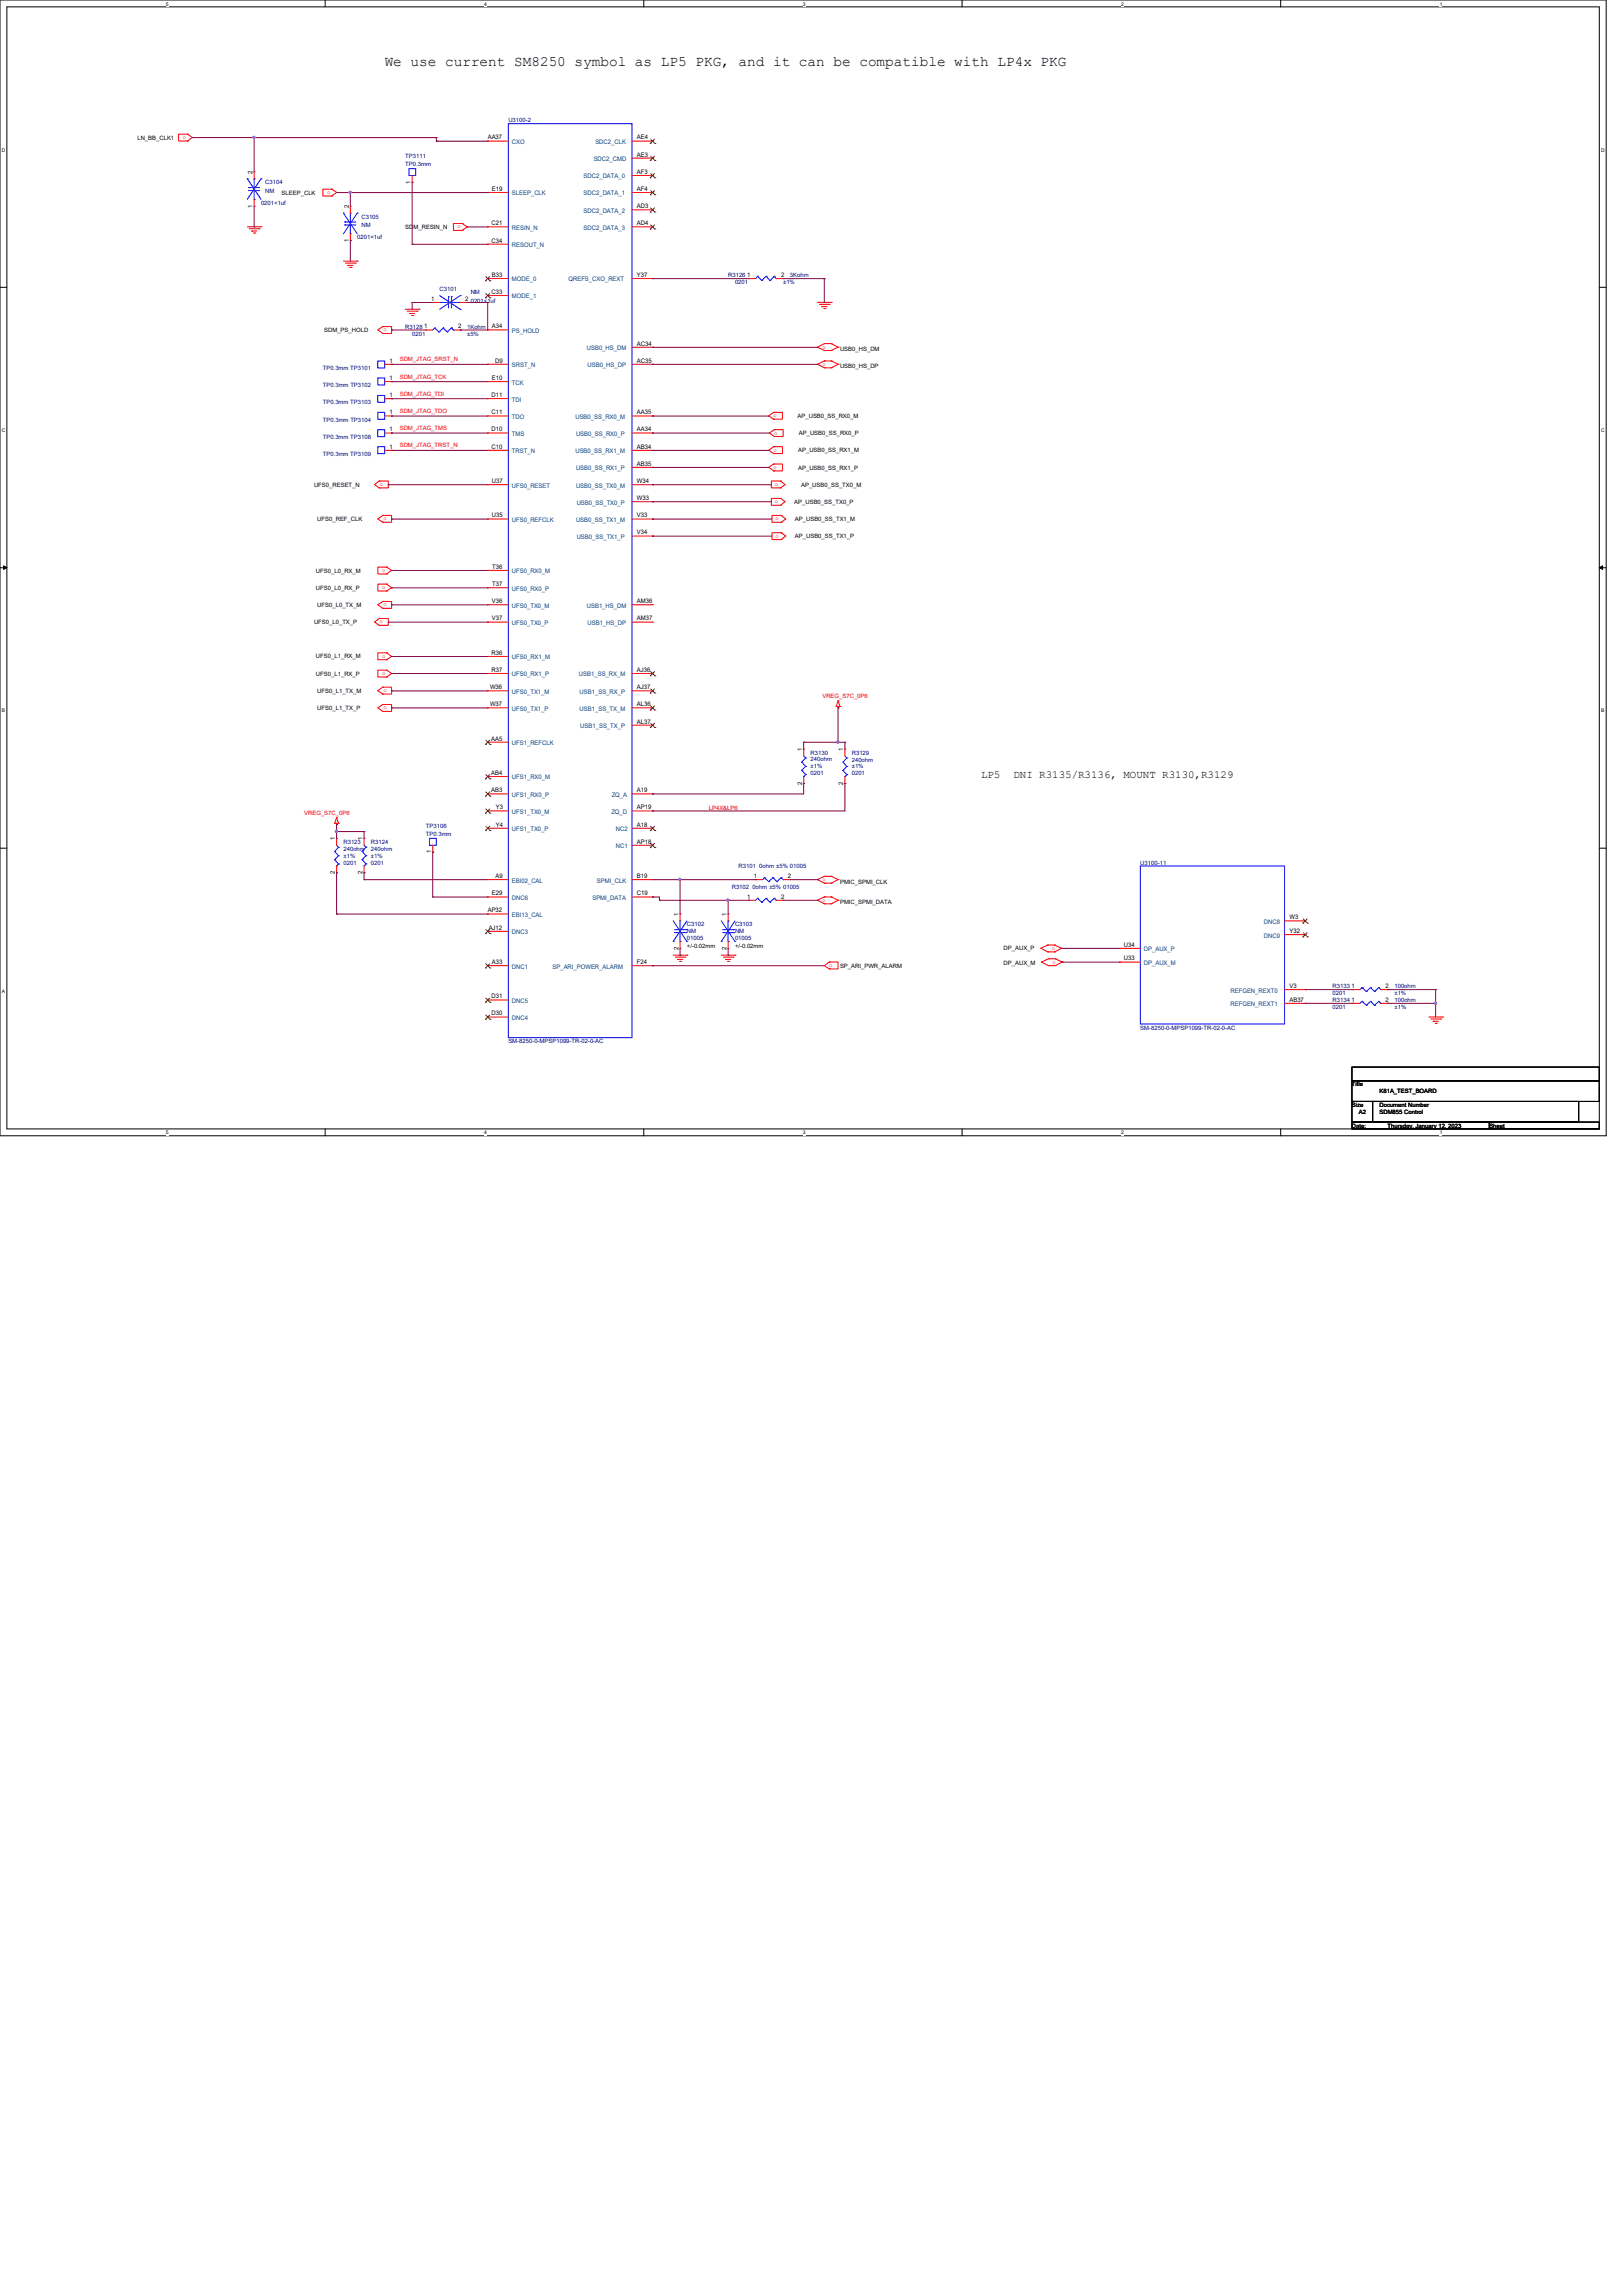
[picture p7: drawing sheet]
<svg xmlns="http://www.w3.org/2000/svg" width="210mm" height="297mm" viewBox="0 0 210 297" stroke-linecap="round" stroke-linejoin="round" font-family="sans-serif">
<defs><g id="words">
<text font-size="1.9" x="49.8" y="8.6">We use current SM8250 symbol as LP5 PKG, and it can be compatible with LP4x PKG</text>
<g font-size="1.4">
<text x="127" y="100.7">LP5</text>
<text x="131.1" y="100.7">DNI R3135/R3136, MOUNT R3130,R3129</text>
</g>
<g font-size=".8" fill="#f00">
<text x="23.7" y="18">o</text>
<text x="42.3" y="25.1">o</text>
<text x="59.2" y="29.6">o</text>
<text x="49.6" y="42.9">o</text>
<text x="51.7" y="46.8">SDM_JTAG_SRST_N</text>
<text x="106.4" y="45.1">o</text>
<text x="106.4" y="47.3">o</text>
<text x="51.7" y="53.4">SDM_JTAG_TDO</text>
<text x="51.7" y="51.2">SDM_JTAG_TDI</text>
<text x="51.7" y="49">SDM_JTAG_TCK</text>
<text x="100.1" y="54">o</text>
<text x="51.7" y="57.9">SDM_JTAG_TRST_N</text>
<text x="51.7" y="55.6">SDM_JTAG_TMS</text>
<text x="100.1" y="58.4">o</text>
<text x="100.2" y="56.2">o</text>
<text x="49.1" y="62.9">o</text>
<text x="100.1" y="60.7">o</text>
<text x="100.3" y="65.1">o</text>
<text x="100.3" y="62.9">o</text>
<text x="49.6" y="67.3">o</text>
<text x="100.4" y="69.6">o</text>
<text x="100.4" y="67.3">o</text>
<text x="49.4" y="76.2">o</text>
<text x="49.4" y="74">o</text>
<text x="49.1" y="80.6">o</text>
<text x="49.6" y="78.4">o</text>
<text x="49.4" y="87.3">o</text>
<text x="49.4" y="85.1">o</text>
<text x="49.6" y="89.5">o</text>
<text x="49.6" y="91.8">o</text>
<text x="106.4" y="90.3">VREG_S7C_0P6</text>
<text x="39.4" y="105.5">VREG_S7C_0P6</text>
<text x="91.7" y="104.7">LP4X&amp;LP6</text>
<text x="106.4" y="116.7">o</text>
<text x="106.4" y="114">o</text>
<text x="107.3" y="125.1">o</text>
<text x="136.1" y="122.9">o</text>
<text x="136.2" y="124.7">o</text>
</g>
<g font-size=".8" fill="#000080">
<text x="65.8" y="15.8">U3100-2</text>
<text x="34.3" y="23.8">C3104</text>
<text x="52.4" y="20.4">TP3111</text>
<text x="52.4" y="21.4">TP0.3mm</text>
<text x="33.8" y="26.5">0201&lt;1uf</text>
<text x="34.3" y="24.9">NM</text>
<text x="46.8" y="28.3">C3105</text>
<text x="46.8" y="29.4">NM</text>
<text x="46.2" y="31">0201&lt;1uf</text>
<text x="94.2" y="35.9">R3126</text>
<text x="102.2" y="35.9">3Kohm</text>
<text x="56.9" y="37.6">C3101</text>
<text x="60.9" y="38.1">NM</text>
<text x="60.9" y="39.2">0201&lt;1uf</text>
<text x="95.1" y="36.8">0201</text>
<text x="101.3" y="36.8">±1%</text>
<text x="41.8" y="47.9">TP0.3mm TP3101</text>
<text x="52.4" y="42.5">R3128</text>
<text x="53.3" y="43.4">0201</text>
<text x="60.4" y="42.5">1Kohm</text>
<text x="60.4" y="43.4">±5%</text>
<text x="41.8" y="52.3">TP0.3mm TP3103</text>
<text x="41.8" y="50.1">TP0.3mm TP3102</text>
<text x="41.8" y="56.7">TP0.3mm TP3108</text>
<text x="41.8" y="59">TP0.3mm TP3109</text>
<text x="41.8" y="54.5">TP0.3mm TP3104</text>
<text x="104.9" y="97.6">R3130</text>
<text x="104.9" y="98.5">240ohm</text>
<text x="104.9" y="99.4">±1%</text>
<text x="104.9" y="100.3">0201</text>
<text x="110.2" y="97.6">R3129</text>
<text x="110.2" y="98.5">240ohm</text>
<text x="110.2" y="99.4">±1%</text>
<text x="110.2" y="100.3">0201</text>
<text x="55.1" y="107.1">TP3106</text>
<text x="44.4" y="109.2">R3123</text>
<text x="44.4" y="110.1">240ohm</text>
<text x="44.4" y="111">±1%</text>
<text x="44.4" y="111.9">0201</text>
<text x="48" y="109.2">R3124</text>
<text x="48" y="110.1">240ohm</text>
<text x="48" y="111">±1%</text>
<text x="48" y="111.8">0201</text>
<text x="55.1" y="108.1">TP0.3mm</text>
<text x="95.6" y="112.3">R3101 0ohm ±5% 01005</text>
<text x="147.6" y="111.9">U3100-11</text>
<text x="88.9" y="119.9">C3102</text>
<text x="94.7" y="115">R3102 0ohm ±5% 01005</text>
<text x="95.1" y="119.9">C3103</text>
<text x="88.9" y="120.7">NM</text>
<text x="88.9" y="121.6">01005</text>
<text x="95.1" y="120.7">NM</text>
<text x="95.1" y="121.6">01005</text>
<text x="172.5" y="127.9">R3133</text>
<text x="172.5" y="128.7">0201</text>
<text x="172.5" y="129.6">R3134</text>
<text x="172.5" y="130.5">0201</text>
<text x="180.5" y="127.9">100ohm</text>
<text x="180.5" y="128.7">±1%</text>
<text x="180.5" y="129.6">100ohm</text>
<text x="180.5" y="130.5">±1%</text>
<text x="65.8" y="135">SM-8250-0-MPSP1099-TR-02-0-AC</text>
<text x="147.6" y="133.2">SM-8250-0-MPSP1099-TR-02-0-AC</text>
</g>
<g font-size=".8">
<text x="17.8" y="18.1">LN_BB_CLK1</text>
<text x="32.7" y="22.5" transform="rotate(-90 32.7 22.5)">2</text>
<text x="53.1" y="23.8" transform="rotate(-90 53.1 23.8)">1</text>
<text x="63.1" y="18">AA37</text>
<text x="82.4" y="22.5">AF3</text>
<text x="82.4" y="20.2">AE3</text>
<text x="82.4" y="18">AE4</text>
<text x="32.7" y="26.9" transform="rotate(-90 32.7 26.9)">1</text>
<text x="36.4" y="25.2">SLEEP_CLK</text>
<text x="45.1" y="26.9" transform="rotate(-90 45.1 26.9)">2</text>
<text x="52.5" y="29.6">SDM_RESIN_N</text>
<text x="63.6" y="29.1">C21</text>
<text x="63.7" y="24.7">E19</text>
<text x="82.4" y="29.1">AD4</text>
<text x="82.4" y="26.9">AD3</text>
<text x="82.4" y="24.7">AF4</text>
<text x="45.1" y="31.3" transform="rotate(-90 45.1 31.3)">1</text>
<text x="63.6" y="31.4">C34</text>
<text x="63.7" y="35.8">B33</text>
<text x="82.4" y="35.8">Y37</text>
<text x="96.7" y="35.8">1</text>
<text x="101.1" y="35.8">2</text>
<text x="55.8" y="38.9">1</text>
<text x="60.2" y="38.9">2</text>
<text x="63.6" y="38">C33</text>
<text x="42" y="43">SDM_PS_HOLD</text>
<text x="50.4" y="46.9">1</text>
<text x="54.9" y="42.5">1</text>
<text x="59.3" y="42.5">2</text>
<text x="63.7" y="42.5">A34</text>
<text x="64.1" y="46.9">D9</text>
<text x="82.4" y="46.9">AC35</text>
<text x="82.4" y="44.7">AC34</text>
<text x="108.7" y="45.4">USB0_HS_DM</text>
<text x="108.7" y="47.7">USB0_HS_DP</text>
<text x="50.4" y="51.4">1</text>
<text x="50.4" y="53.6">1</text>
<text x="50.4" y="49.2">1</text>
<text x="63.6" y="53.6">C11</text>
<text x="63.6" y="51.4">D11</text>
<text x="63.7" y="49.2">E10</text>
<text x="82.4" y="53.6">AA35</text>
<text x="50.4" y="55.8">1</text>
<text x="50.4" y="58.1">1</text>
<text x="63.6" y="58">C10</text>
<text x="63.6" y="55.8">D10</text>
<text x="82.4" y="58">AB34</text>
<text x="82.4" y="55.8">AA34</text>
<text x="103.2" y="54.1">AP_USB0_SS_RX0_M</text>
<text x="103.3" y="58.5">AP_USB0_SS_RX1_M</text>
<text x="103.4" y="56.3">AP_USB0_SS_RX0_P</text>
<text x="40.6" y="63">UFS0_RESET_N</text>
<text x="63.7" y="62.5">U37</text>
<text x="82.4" y="64.7">W33</text>
<text x="82.4" y="62.5">W34</text>
<text x="82.4" y="60.3">AB35</text>
<text x="102.8" y="65.2">AP_USB0_SS_TX0_P</text>
<text x="103.3" y="60.8">AP_USB0_SS_RX1_P</text>
<text x="103.7" y="63">AP_USB0_SS_TX0_M</text>
<text x="41.1" y="67.4">UFS0_REF_CLK</text>
<text x="63.7" y="66.9">U35</text>
<text x="82.4" y="69.1">V34</text>
<text x="82.4" y="66.9">V33</text>
<text x="102.9" y="69.6">AP_USB0_SS_TX1_P</text>
<text x="102.9" y="67.4">AP_USB0_SS_TX1_M</text>
<text x="40.9" y="76.3">UFS0_L0_RX_P</text>
<text x="40.9" y="74.1">UFS0_L0_RX_M</text>
<text x="63.7" y="75.8">T37</text>
<text x="63.7" y="73.6">T36</text>
<text x="40.6" y="80.7">UFS0_L0_TX_P</text>
<text x="41.1" y="78.5">UFS0_L0_TX_M</text>
<text x="63.7" y="80.3">V37</text>
<text x="63.7" y="78">V36</text>
<text x="82.4" y="80.3">AM37</text>
<text x="82.4" y="78">AM36</text>
<text x="40.9" y="87.4">UFS0_L1_RX_P</text>
<text x="40.9" y="85.2">UFS0_L1_RX_M</text>
<text x="41.1" y="89.6">UFS0_L1_TX_M</text>
<text x="63.4" y="89.2">W36</text>
<text x="63.6" y="86.9">R37</text>
<text x="63.6" y="84.7">R36</text>
<text x="82.4" y="89.2">AJ37</text>
<text x="82.4" y="86.9">AJ36</text>
<text x="41.1" y="91.9">UFS0_L1_TX_P</text>
<text x="63.4" y="91.4">W37</text>
<text x="63.6" y="95.8">AA5</text>
<text x="82.4" y="93.6">AL37</text>
<text x="82.4" y="91.4">AL36</text>
<text x="63.6" y="100.3">AB4</text>
<text x="103.8" y="101.5" transform="rotate(-90 103.8 101.5)">2</text>
<text x="103.8" y="97.2" transform="rotate(-90 103.8 97.2)">1</text>
<text x="109.1" y="101.5" transform="rotate(-90 109.1 101.5)">2</text>
<text x="109.1" y="97.2" transform="rotate(-90 109.1 97.2)">1</text>
<text x="63.6" y="102.5">AB3</text>
<text x="64.2" y="106.9">Y4</text>
<text x="64.2" y="104.7">Y3</text>
<text x="82.4" y="106.9">A18</text>
<text x="82.4" y="104.7">AP19</text>
<text x="82.4" y="102.5">A19</text>
<text x="43.3" y="113.1" transform="rotate(-90 43.3 113.1)">2</text>
<text x="43.3" y="108.7" transform="rotate(-90 43.3 108.7)">1</text>
<text x="46.9" y="113.1" transform="rotate(-90 46.9 113.1)">2</text>
<text x="46.9" y="108.7" transform="rotate(-90 46.9 108.7)">1</text>
<text x="55.8" y="110.4" transform="rotate(-90 55.8 110.4)">1</text>
<text x="64.1" y="113.6">A9</text>
<text x="82.4" y="113.6">B19</text>
<text x="82.4" y="109.1">AP18</text>
<text x="97.6" y="113.6">1</text>
<text x="102" y="113.6">2</text>
<text x="63.1" y="118">AP32</text>
<text x="63.7" y="115.8">E29</text>
<text x="82.4" y="115.8">C19</text>
<text x="87.8" y="118.5" transform="rotate(-90 87.8 118.5)">1</text>
<text x="94" y="118.5" transform="rotate(-90 94 118.5)">1</text>
<text x="96.7" y="116.3">1</text>
<text x="101.1" y="116.3">2</text>
<text x="108.7" y="117">PMIC_SPMI_DATA</text>
<text x="108.7" y="114.3">PMIC_SPMI_CLK</text>
<text x="166.9" y="118.9">W3</text>
<text x="63.2" y="120.3">AJ12</text>
<text x="63.7" y="124.7">A33</text>
<text x="82.4" y="124.7">F24</text>
<text x="87.8" y="122.9" transform="rotate(-90 87.8 122.9)">2</text>
<text x="88.9" y="122.7">+/-0.02mm</text>
<text x="94" y="122.9" transform="rotate(-90 94 122.9)">2</text>
<text x="95.1" y="122.7">+/-0.02mm</text>
<text x="108.7" y="125.2">SP_ARI_PWR_ALARM</text>
<text x="129.9" y="124.8">DP_AUX_M</text>
<text x="129.9" y="122.9">DP_AUX_P</text>
<text x="145.4" y="124.3">U33</text>
<text x="145.4" y="122.5">U34</text>
<text x="166.9" y="120.7">Y32</text>
<text x="63.6" y="131.4">D30</text>
<text x="63.6" y="129.2">D31</text>
<text x="166.9" y="129.6">AB37</text>
<text x="166.9" y="127.8">V3</text>
<text x="174.9" y="127.8">1</text>
<text x="174.9" y="129.6">1</text>
<text x="179.3" y="127.8">2</text>
<text x="179.3" y="129.6">2</text>
<text x="175" y="140.5">Title</text>
<text x="175" y="143.2">Size</text>
<text x="178.5" y="143.2">Document Number</text>
<text x="178.5" y="141.4">K81A_TEST_BOARD</text>
<text x="175" y="145.9">Date:</text>
<text x="175.8" y="144.1">A2</text>
<text x="178.5" y="144.1">SDM855 Control</text>
<text x="179.6" y="145.9">Thursday, January 12, 2023</text>
<text x="192.7" y="145.9">Sheet</text>
</g>
<g font-size=".8" fill="#004080">
<text x="66.3" y="18.6">CXO</text>
<text x="75.5" y="23.1">SDC2_DATA_0</text>
<text x="76.8" y="20.8">SDC2_CMD</text>
<text x="77" y="18.6">SDC2_CLK</text>
<text x="66.2" y="29.7">RESIN_N</text>
<text x="66.2" y="25.3">SLEEP_CLK</text>
<text x="75.5" y="29.7">SDC2_DATA_3</text>
<text x="75.5" y="27.5">SDC2_DATA_2</text>
<text x="75.5" y="25.3">SDC2_DATA_1</text>
<text x="66.2" y="32">RESOUT_N</text>
<text x="66.2" y="38.6">MODE_1</text>
<text x="66.2" y="36.4">MODE_0</text>
<text x="73.6" y="36.4">QREFS_CXO_REXT</text>
<text x="66.2" y="47.5">SRST_N</text>
<text x="66.2" y="43.1">PS_HOLD</text>
<text x="75.9" y="45.3">USB0_HS_DM</text>
<text x="76" y="47.5">USB0_HS_DP</text>
<text x="66.2" y="52">TDI</text>
<text x="66.2" y="49.7">TCK</text>
<text x="66.2" y="58.6">TRST_N</text>
<text x="66.2" y="56.4">TMS</text>
<text x="66.2" y="54.2">TDO</text>
<text x="74.5" y="58.6">USB0_SS_RX1_M</text>
<text x="74.5" y="54.2">USB0_SS_RX0_M</text>
<text x="74.5" y="56.4">USB0_SS_RX0_P</text>
<text x="66.2" y="63.1">UFS0_RESET</text>
<text x="74.5" y="63.1">USB0_SS_TX0_M</text>
<text x="74.5" y="60.8">USB0_SS_RX1_P</text>
<text x="74.6" y="65.3">USB0_SS_TX0_P</text>
<text x="66.2" y="67.5">UFS0_REFCLK</text>
<text x="74.5" y="67.5">USB0_SS_TX1_M</text>
<text x="74.6" y="69.7">USB0_SS_TX1_P</text>
<text x="66.2" y="76.4">UFS0_RX0_P</text>
<text x="66.2" y="74.2">UFS0_RX0_M</text>
<text x="66.2" y="80.9">UFS0_TX0_P</text>
<text x="66.2" y="78.6">UFS0_TX0_M</text>
<text x="75.9" y="78.6">USB1_HS_DM</text>
<text x="76" y="80.9">USB1_HS_DP</text>
<text x="66.2" y="89.8">UFS0_TX1_M</text>
<text x="66.2" y="87.5">UFS0_RX1_P</text>
<text x="66.2" y="85.3">UFS0_RX1_M</text>
<text x="74.9" y="87.5">USB1_SS_RX_M</text>
<text x="75" y="89.8">USB1_SS_RX_P</text>
<text x="66.2" y="92">UFS0_TX1_P</text>
<text x="75" y="92">USB1_SS_TX_M</text>
<text x="75.1" y="94.2">USB1_SS_TX_P</text>
<text x="66.2" y="100.8">UFS1_RX0_M</text>
<text x="66.2" y="96.4">UFS1_REFCLK</text>
<text x="66.2" y="107.5">UFS1_TX0_P</text>
<text x="66.2" y="105.3">UFS1_TX0_M</text>
<text x="66.2" y="103.1">UFS1_RX0_P</text>
<text x="79.1" y="105.3">ZQ_D</text>
<text x="79.2" y="103.1">ZQ_A</text>
<text x="79.7" y="107.5">NC2</text>
<text x="79.7" y="109.7">NC1</text>
<text x="66.2" y="118.6">EBI13_CAL</text>
<text x="66.2" y="116.4">DNC6</text>
<text x="66.2" y="114.2">EBI02_CAL</text>
<text x="76.7" y="116.4">SPMI_DATA</text>
<text x="77.3" y="114.2">SPMI_CLK</text>
<text x="163.6" y="119.5">DNC8</text>
<text x="66.2" y="125.3">DNC1</text>
<text x="66.2" y="120.9">DNC3</text>
<text x="71.5" y="125.3">SP_ARI_POWER_ALARM</text>
<text x="148" y="124.9">DP_AUX_M</text>
<text x="148" y="123.1">DP_AUX_P</text>
<text x="163.6" y="121.3">DNC9</text>
<text x="66.2" y="132">DNC4</text>
<text x="66.2" y="129.8">DNC5</text>
<text x="159.2" y="130.2">REFGEN_REXT1</text>
<text x="159.2" y="128.4">REFGEN_REXT0</text>
</g>
<g font-size=".6">
<text x="21.5" y=".7">5</text>
<text x="62.7" y=".7">4</text>
<text x="103.9" y=".7">3</text>
<text x="145.1" y=".7">2</text>
<text x="186.3" y=".7">1</text>
<text x=".3" y="19.6">D</text>
<text x="207.2" y="19.6">D</text>
<text x=".3" y="55.9">C</text>
<text x="207.2" y="55.9">C</text>
<text x=".3" y="92.2">B</text>
<text x="207.2" y="92.2">B</text>
<text x=".3" y="128.4">A</text>
<text x="21.5" y="146.8">5</text>
<text x="62.7" y="146.8">4</text>
<text x="103.9" y="146.8">3</text>
<text x="145.1" y="146.8">2</text>
<text x="186.3" y="146.8">1</text>
</g>
</g></defs>
<path d="M0 0h207.9v146.9h-207.9zM.9 .9h206.1v145.1h-206.1z" fill="none" stroke="#000" stroke-width=".13"/>
<g fill="#fff">
<path d="M21.5 .1h.3v.7h-.3z"/>
<path d="M21.5 146.2h.3v.7h-.3z"/>
</g>
<path d="M42.1 0v.9M42.1 146.1v.8" fill="none" stroke="#000" stroke-width=".13"/>
<g fill="#fff">
<path d="M62.7 .1h.3v.7h-.3z"/>
<path d="M62.7 146.2h.3v.7h-.3z"/>
</g>
<path d="M83.3 0v.9M83.3 146.1v.8" fill="none" stroke="#000" stroke-width=".13"/>
<g fill="#fff">
<path d="M103.9 .1h.3v.7h-.3z"/>
<path d="M103.9 146.2h.3v.7h-.3z"/>
</g>
<path d="M124.5 0v.9M124.5 146.1v.8" fill="none" stroke="#000" stroke-width=".13"/>
<g fill="#fff">
<path d="M145.1 .1h.3v.7h-.3z"/>
<path d="M145.1 146.2h.3v.7h-.3z"/>
</g>
<path d="M165.7 0v.9M165.7 146.1v.8" fill="none" stroke="#000" stroke-width=".13"/>
<g fill="#fff">
<path d="M186.3 .1h.3v.7h-.3z"/>
<path d="M186.3 146.2h.3v.7h-.3z"/>
<path d="M.3 19h.4v.7h-.4z"/>
<path d="M207.2 19h.5v.7h-.5z"/>
<path d="M.3 55.3h.4v.7h-.4z"/>
<path d="M207.2 55.3h.5v.7h-.5z"/>
</g>
<path d="M0 37.2h.9M207 37.2h.9" fill="none" stroke="#000" stroke-width=".13"/>
<g fill="#fff">
<path d="M.3 91.6h.4v.7h-.4z"/>
<path d="M207.2 91.6h.4v.7h-.4z"/>
</g>
<path d="M0 73.4h.9M.5 73.2l.4 .2-.4 .3zM207 73.4l.4-.2v.5zM207 73.4h.9" fill="none" stroke="#000" stroke-width=".13"/>
<path d="M.5 73.2l.4 .2-.4 .3zM207 73.4l.4-.2v.5z" fill="#000"/>
<path d="M.3 127.8h.3v.8h-.3z" fill="#fff"/>
<path d="M0 109.7h.9M207 109.7h.9M175 138.1h32v1.7h-32zM175 139.8h32v2.7h-32zM175 142.5h2.6v2.7h-2.6zM175 145.2h17.7v.9h-17.7zM177.6 142.5h26.7v2.7h-26.7zM192.7 145.2h14.3v.9h-14.3z" fill="none" stroke="#000" stroke-width=".13"/>
<g fill="none" stroke="#f00" stroke-width=".13">
<path d="M24.3 17.4h.1M24.3 18.2h.1M24.3 17.4h-1.2v.8h1.2M24.3 17.4l.6 .4-.6 .4M63.1 18.3h.1M63.1 18.3h2.7M81.8 18.3h2.7M84.5 18.3h.1M32 29.3h1.8M32.3 29.6h1.2M32.6 29.9h.1M32.6 29.9h.6"/>
<path d="M32.8 30.1h.2M32.9 22.2h.1M32.9 22.2v.9M32.9 26.7h.1M32.9 25.8v.9M33 30.1h.1M33.5 29.6h.1M33.8 29.3h.1M42.9 24.5h.1M42.9 25.4h.1M42.9 24.5h-1.1v.9h1.1M42.9 24.5l.7 .4-.7 .5"/>
<path d="M44.4 33.8h1.8M44.7 34h1.3M45 34.3h.1M45 34.3h.7M45.3 34.6h.1M45.3 26.7h.1M45.3 26.7v.9M45.3 31.1h.1M45.3 30.2v.9M45.4 34.6h.1M46 34h.1M46.2 33.8h.1"/>
<path d="M53.3 23.6h.1M53.3 22.7v.9M56 39.1h.1M56 39.1h.9M59.6 39.1h.8M59.8 28.9h.1M59.8 29.8h.1M59.8 28.9h-1.1v.9h1.1M59.8 28.9l.7 .4-.7 .5M60.4 39.1h.1M63.1 38.2h.1M63.1 38.2h2.7"/>
<path d="M63.1 36h.1M63.1 36h2.7M63.1 31.6h.1M63.1 31.6h2.7M63.1 29.3h.1M63.1 29.3h2.7M63.1 24.9h.1M63.1 24.9h2.7M81.8 36h2.7M81.8 29.3h2.7M81.8 27.1h2.7M81.8 24.9h2.7"/>
<path d="M81.8 22.7h2.7M81.8 20.5h2.7M84.5 36h.1M84.5 29.3h.1M84.5 27.1h.1M84.5 24.9h.1M84.5 22.7h.1M84.5 20.5h.1M96.9 36h.1M96.9 36h.9M100.5 36h.8M101.3 36h.1"/>
<path d="M105.8 39.1h1.8M106 39.4h1.3M106.3 39.7h.1M106.3 39.7h.7M106.6 39.9h.2M106.8 39.9h.1M107.3 39.4h.1M107.6 39.1h.1M49.5 42.3h.1M49.5 43.1h.1M49.5 42.3h1.2v.8h-1.2M49.5 42.3l-.6 .4 .6 .4"/>
<path d="M49.8 56h.9M49.8 51.6h.9M49.8 47.1h.9M49.8 58.3h.9M49.8 53.8h.9M49.8 49.4h.9M50.7 56h.1M50.7 51.6h.1M50.7 47.1h.1M50.7 58.3h.1M50.7 53.8h.1M50.7 49.4h.1"/>
<path d="M52.5 40h1.7M52.7 40.3h1.3M53 40.6h.1M53 40.6h.7M53.3 40.8h.1M53.4 40.8h.1M54 40.3h.1M54.2 40h.1M55.1 42.7h.1M55.1 42.7h.9M58.7 42.7h.9M59.6 42.7h.1"/>
<path d="M63.1 58.3h.1M63.1 58.3h2.7M63.1 56h.1M63.1 56h2.7M63.1 53.8h.1M63.1 53.8h2.7M63.1 51.6h.1M63.1 51.6h2.7M63.1 49.4h.1M63.1 49.4h2.7M63.1 47.1h.1M63.1 47.1h2.7"/>
<path d="M63.1 42.7h.1M63.1 42.7h2.7M81.8 58.3h2.7M81.8 56h2.7M81.8 53.8h2.7M81.8 47.1h2.7M81.8 44.9h2.7M84.5 58.3h.1M84.5 56h.1M84.5 53.8h.1M84.5 47.1h.1M84.5 44.9h.1"/>
<path d="M100.1 57.8h.1M100.1 58.7h.1M100.1 57.8h1.2v.9h-1.2M100.1 57.8l-.6 .5 .6 .4M100.1 53.3h.1M100.1 54.2h.1M100.1 53.3h1.2v.9h-1.2M100.1 53.3l-.6 .5 .6 .4M100.2 55.6h.1M100.2 56.5h.1M100.2 55.6h1.1v.9h-1.1M100.2 55.6l-.6 .4 .6 .5"/>
<path d="M105.8 44.9h.1M105.8 44.9l.9 .4M105.8 47.1h.1M105.8 47.1l.9 .5M106.7 44.5h.1M106.7 45.3h.1M106.7 44.5l-.9 .4M106.7 44.5h.9M106.7 45.3h.9M106.7 46.7h.1M106.7 47.6h.1M106.7 46.7l-.9 .4"/>
<path d="M106.7 46.7h.9M106.7 47.6h.9M107.6 44.5h.1M107.6 45.3h.1M107.6 44.5l.9 .4M107.6 46.7h.1M107.6 47.6h.1M107.6 46.7l.9 .4M108.5 44.9h.1M108.5 44.9l-.9 .4M108.5 47.1h.1M108.5 47.1l-.9 .5"/>
<path d="M49.1 62.2h.1M49.1 63.1h.1M49.1 62.2h1.1v.9h-1.1M49.1 62.2l-.6 .5 .6 .4M49.5 77.8h.1M49.5 78.7h.1M49.5 77.8h1.2v.9h-1.2M49.5 77.8l-.6 .4 .6 .5M49.5 66.7h.1M49.5 67.6h.1M49.5 66.7h1.2v.9h-1.2M49.5 66.7l-.6 .4 .6 .5"/>
<path d="M50 75.6h.1M50 76.5h.1M50 75.6h-1.1v.9h1.1M50 75.6l.7 .4-.7 .5M50 73.4h.1M50 74.3h.1M50 73.4h-1.1v.9h1.1M50 73.4l.7 .4-.7 .5M63.1 78.2h.1M63.1 78.2h2.7M63.1 76h.1M63.1 76h2.7"/>
<path d="M63.1 73.8h.1M63.1 73.8h2.7M63.1 67.1h.1M63.1 67.1h2.7M63.1 62.7h.1M63.1 62.7h2.7M81.8 78.2h2.7M81.8 69.4h2.7M81.8 67.2h2.7M81.8 64.9h2.7M81.8 62.7h2.7M81.8 60.5h2.7"/>
<path d="M84.5 78.2h.1M84.5 69.4h.1M84.5 67.2h.1M84.5 64.9h.1M84.5 62.7h.1M84.5 60.5h.1M100.1 60h.1M100.1 60.9h.1M100.1 60h1.2v.9h-1.2M100.1 60l-.6 .5 .6 .4M101 64.5h.1M101 65.4h.1"/>
<path d="M101 64.5h-1.2v.9h1.2M101 64.5l.6 .4-.6 .5M101 62.2h.1M101 63.1h.1M101 62.2h-1.2v.9h1.2M101 62.2l.6 .5-.6 .4M101.1 68.9h.1M101.1 69.8h.1M101.1 68.9h-1.2v.9h1.2M101.1 68.9l.6 .4-.6 .5M101.1 66.7h.1M101.1 67.6h.1"/>
<path d="M101.1 66.7h-1.2v.9h1.2M101.1 66.7l.6 .4-.6 .5M49.1 80h.1M49.1 80.9h.1M49.1 80h1.1v.9h-1.1M49.1 80l-.6 .5 .6 .4M49.5 91.1h.1M49.5 92h.1M49.5 91.1h1.2v.9h-1.2M49.5 91.1l-.6 .5 .6 .4M49.5 88.9h.1M49.5 89.8h.1"/>
<path d="M49.5 88.9h1.2v.9h-1.2M49.5 88.9l-.6 .5 .6 .4M50 86.7h.1M50 87.6h.1M50 86.7h-1.1v.9h1.1M50 86.7l.7 .4-.7 .5M50 84.5h.1M50 85.3h.1M50 84.5h-1.1v.8h1.1M50 84.5l.7 .4-.7 .4M63.1 96h.1M63.1 96h2.7"/>
<path d="M63.1 91.6h.1M63.1 91.6h2.7M63.1 89.4h.1M63.1 89.4h2.7M63.1 87.1h.1M63.1 87.1h2.7M63.1 84.9h.1M63.1 84.9h2.7M63.1 80.5h.1M63.1 80.5h2.7M81.8 93.8h2.7M81.8 91.6h2.7"/>
<path d="M81.8 89.4h2.7M81.8 87.1h2.7M81.8 80.5h2.7M84.5 93.8h.1M84.5 91.6h.1M84.5 89.4h.1M84.5 87.1h.1M84.5 80.5h.1M104 96.9h.1M104 96.9v.9M108.2 91.4h.1M108.2 91.4h.5"/>
<path d="M108.5 91.6h.1M108.5 90.7h.1M108.5 91.4v.2M108.5 90.7l.2 .7M108.5 90.7l-.3 .7M108.7 91.4h.1M109.3 96.9h.1M109.3 96.9v.9M43.3 106.5h.1M43.3 106.5h.5M43.6 112.9h.1M43.6 112v.9"/>
<path d="M43.6 108.5h.1M43.6 108.5v.9M43.6 106.7h.1M43.6 105.8h.1M43.6 106.5v.2M43.6 105.8l-.3 .7M43.6 105.8l.2 .7M43.8 106.5h.1M47.1 112.9h.1M47.1 112v.9M47.1 108.5h.1M47.1 108.5v.9"/>
<path d="M56 110.2h.1M56 109.4v.8M63.1 118.2h.1M63.1 118.2h2.7M63.1 116h.1M63.1 116h2.7M63.1 113.8h.1M63.1 113.8h2.7M63.1 107.2h.1M63.1 107.2h2.7M63.1 104.9h.1M63.1 104.9h2.7"/>
<path d="M63.1 102.7h.1M63.1 102.7h2.7M63.1 100.5h.1M63.1 100.5h2.7M81.8 116h2.7M81.8 113.8h2.7M81.8 109.4h2.7M81.8 107.2h2.7M81.8 104.9h2.7M81.8 102.7h2.7M84.5 116h.1M84.5 113.8h.1"/>
<path d="M84.5 109.4h.1M84.5 107.2h.1M84.5 104.9h.1M84.5 102.7h.1M88 118.2h.1M88 118.2v.9M94.2 118.2h.1M94.2 118.2v.9M96.9 116.5h.1M96.9 116.5h.9M97.8 113.8h.1M97.8 113.8h.9"/>
<path d="M100.5 116.5h.8M101.3 116.5h.1M101.3 113.8h.9M102.2 113.8h.1M104 101.4h.1M104 100.5v.9M105.8 116.5h.1M105.8 116.5l.9 .4M105.8 113.8h.1M105.8 113.8l.9 .5M106.7 116h.1M106.7 116.9h.1"/>
<path d="M106.7 116l-.9 .5M106.7 116h.9M106.7 116.9h.9M106.7 113.4h.1M106.7 114.3h.1M106.7 113.4l-.9 .4M106.7 113.4h.9M106.7 114.3h.9M107.6 116h.1M107.6 116.9h.1M107.6 116l.9 .5M107.6 113.4h.1"/>
<path d="M107.6 114.3h.1M107.6 113.4l.9 .4M108.5 116.5h.1M108.5 116.5l-.9 .4M108.5 113.8h.1M108.5 113.8l-.9 .5M109.3 101.4h.1M109.3 100.5v.9M166.2 119.1h2.7M168.9 119.1h.1M63.1 131.6h.1M63.1 131.6h2.7"/>
<path d="M63.1 129.4h.1M63.1 129.4h2.7M63.1 124.9h.1M63.1 124.9h2.7M63.1 120.5h.1M63.1 120.5h2.7M81.8 124.9h2.7M84.5 124.9h.1M87.1 123.6h1.8M87.4 123.8h1.2M87.7 124.1h.1M87.7 124.1h.6"/>
<path d="M87.9 124.4h.2M88 122.7h.1M88 121.8v.9M88.1 124.4h.1M88.6 123.8h.1M88.9 123.6h.1M93.3 123.6h1.8M93.6 123.8h1.3M93.9 124.1h.1M93.9 124.1h.7M94.1 124.4h.2M94.2 122.7h.1"/>
<path d="M94.2 121.8v.9M94.3 124.4h.1M94.9 123.8h.1M95.1 123.6h.1M107.3 124.5h.1M107.3 125.4h.1M107.3 124.5h1.2v.9h-1.2M107.3 124.5l-.6 .4 .6 .5M134.7 122.7h.1M134.7 122.7l.9 .5M134.8 124.5h.1M134.8 124.5l.9 .4"/>
<path d="M135.6 122.3h.1M135.6 123.2h.1M135.6 122.3h.9M135.6 122.3l-.9 .4M135.6 123.2h.9M135.7 124h.1M135.7 124.9h.1M135.7 124h.9M135.7 124l-.9 .5M135.7 124.9h.9M136.5 122.3h.1M136.5 123.2h.1"/>
<path d="M136.5 122.3l.9 .4M136.6 124h.1M136.6 124.9h.1M136.6 124l.9 .5M137.4 122.7h.1M137.4 122.7l-.9 .5M137.5 124.5h.1M137.5 124.5l-.9 .4M144.9 124.5h.1M144.9 124.5h2.7M144.9 122.7h.1M144.9 122.7h2.7"/>
<path d="M166.2 129.8h2.7M166.2 128h2.7M166.2 120.9h2.7M168.9 129.8h.1M168.9 128h.1M168.9 120.9h.1M175.1 128h.1M175.1 128h.9M175.1 129.8h.1M175.1 129.8h.9M178.7 128h.9M178.7 129.8h.9"/>
<path d="M179.6 128h.1M179.6 129.8h.1M184.9 131.6h1.8M185.2 131.8h1.2M185.5 132.1h.1M185.5 132.1h.6M185.7 132.4h.2M185.9 132.4h.1M186.4 131.8h.1M186.7 131.6h.1"/>
</g>
<g fill="none" stroke="#00f" stroke-width=".13">
<path d="M65.8 16h16v118.2h-16zM32 23.1h.1M32 23.1l1.8 2.7M32.2 24.7h.1M32.2 24.3h.1M32.2 24.7h1.4M32.2 24.3h1.4M32.9 25.8h.1M32.9 23.1h.1M32.9 23.1v1.2M32.9 24.7v1.1M33.8 23.1h.1"/>
<path d="M33.8 23.1l-1.8 2.7M44.4 27.6h.1M44.4 27.6l1.8 2.6M44.6 29.1h.1M44.6 28.7h.1M44.6 29.1h1.5M44.6 28.7h1.5M45.3 30.2h.1M45.3 27.6h.1M45.3 27.6v1.1M45.3 29.1v1.1M46.2 27.6h.1"/>
<path d="M46.2 27.6l-1.8 2.6M52.9 21.8h.9v.9h-.9zM56.9 39.1h.1M56.9 39.1h1.1M56.9 38.2l2.7 1.8M58 38.4h.1M58 38.4v1.4M58.4 38.4h.1M58.4 38.4v1.4M58.4 39.1h1.2M59.6 39.1h.1M59.6 38.2h.1"/>
<path d="M59.6 38.2l-2.7 1.8M98 35.7h.1M98 35.7l-.2 .3M98 35.7l.6 .6M98.6 36.3h.1M99.1 35.7h.1M99.1 35.7l-.5 .6M99.1 35.7l.5 .6M99.6 36.3h.1M100.2 35.7h.1M100.2 35.7l-.6 .6M100.2 35.7l.3 .3"/>
<path d="M100.5 36h.1M48.9 55.6h.9v.9h-.9zM48.9 51.2h.9v.8h-.9zM48.9 46.7h.9v.9h-.9zM48.9 57.8h.9v.9h-.9zM48.9 53.3h.9v.9h-.9zM48.9 48.9h.9v.9h-.9zM56.3 42.4h.1M56.3 42.4l-.3 .3M56.3 42.4l.5 .5M56.8 42.9h.1M57.4 42.4h.1"/>
<path d="M57.4 42.4l-.6 .5M57.4 42.4l.5 .5M57.9 42.9h.1M58.4 42.4h.1M58.4 42.4l-.5 .5M58.4 42.4l.3 .3M58.7 42.7h.1M59.6 40h.1M103.8 98.6h.1M103.8 99.7h.1M103.8 98.6l.5 .5M103.8 99.7l.5 .5"/>
<path d="M104 97.8l.3 .2M104.3 98h.1M104.3 99.1h.1M104.3 98l-.5 .6M104.3 99.1l-.5 .6M109.1 98.6h.1M109.1 99.7h.1M109.1 98.6l.5 .6M109.1 99.7l.5 .5M109.3 97.8l.3 .3M109.6 98.1h.1M109.6 99.2h.1"/>
<path d="M109.6 98.1l-.5 .5M109.6 99.2l-.5 .5M43.3 110.2h.1M43.3 111.2h.1M43.3 110.2l.5 .5M43.3 111.2l.5 .6M43.6 112h.1M43.6 109.4l.2 .2M43.8 109.6h.1M43.8 110.7h.1M43.8 111.8h.1M43.8 109.6l-.5 .6"/>
<path d="M43.8 110.7l-.5 .5M43.8 111.8l-.2 .2M46.9 110.2h.1M46.9 111.2h.1M46.9 110.2l.5 .5M46.9 111.2l.5 .6M47.1 112h.1M47.1 109.4l.3 .2M47.4 109.6h.1M47.4 110.7h.1M47.4 111.8h.1M47.4 109.6l-.5 .6"/>
<path d="M47.4 110.7l-.5 .5M47.4 111.8l-.3 .2M55.6 108.5h.9v.9h-.9zM87.1 119.1l1.8 2.7M88 119.1h.1M88 119.1v1.2M88.9 119.1l-1.8 2.7M93.3 119.1l1.8 2.7M94.2 119.1h.1M94.2 119.1v1.2M95.1 119.1l-1.8 2.7M98 116.2h.1"/>
<path d="M98 116.2l-.2 .3M98 116.2l.6 .5M98.6 116.7h.1M98.9 113.5h.1M98.9 113.5l-.2 .3M98.9 113.5l.6 .6M99.1 116.2h.1M99.1 116.2l-.5 .5M99.1 116.2l.5 .5M99.5 114.1h.1M99.6 116.7h.1M100 113.5h.1"/>
<path d="M100 113.5l-.5 .6M100 113.5l.5 .6M100.2 116.2h.1M100.2 116.2l-.6 .5M100.2 116.2l.3 .3M100.5 116.5h.1M100.5 114.1h.1M101.1 113.5h.1M101.1 113.5l-.6 .6M101.1 113.5l.2 .3M101.3 113.8h.1M104 100.5h.1"/>
<path d="M104.3 100.2h.1M104.3 100.2l-.3 .3M109.3 100.5h.1M109.6 100.2h.1M109.6 100.2l-.3 .3M147.6 112h18.6v20.5h-18.6zM87.1 121.8h.1M87.3 120.3h1.4M87.3 120.7h1.4M88 121.8h.1M88 120.7v1.1M88.7 120.3h.1"/>
<path d="M88.7 120.7h.1M88.9 121.8h.1M93.3 121.8h.1M93.5 120.3h1.4M93.5 120.7h1.4M94.2 121.8h.1M94.2 120.7v1.1M94.9 120.3h.1M94.9 120.7h.1M95.1 121.8h.1M176.3 127.8h.1M176.3 127.8l-.3 .2"/>
<path d="M176.3 127.8l.5 .5M176.3 129.5h.1M176.3 129.5l-.3 .3M176.3 129.5l.5 .6M176.8 128.3h.1M176.8 130.1h.1M177.4 127.8h.1M177.4 127.8l-.6 .5M177.4 127.8l.5 .5M177.4 129.5h.1M177.4 129.5l-.6 .6M177.4 129.5l.5 .6"/>
<path d="M177.9 128.3h.1M177.9 130.1h.1M178.4 127.8h.1M178.4 127.8l-.5 .5M178.4 127.8l.3 .2M178.4 129.5h.1M178.4 129.5l-.5 .6M178.4 129.5l.3 .3M178.7 128h.1M178.7 129.8h.1"/>
</g>
<g fill="none" stroke="#804000" stroke-width=".13">
<path d="M84.2 18.6h.1M84.2 18l.5 .6M84.7 18l-.5 .6M84.7 18.6h.1M62.8 38.5h.1M62.8 36.3h.1M62.9 38l.5 .5M62.9 35.8l.5 .5M63.4 38l-.6 .5M63.4 35.8l-.6 .5M63.4 38.5h.1M63.4 36.3h.1"/>
<path d="M84.2 29.6h.1M84.2 27.4h.1M84.2 25.2h.1M84.2 23h.1M84.2 20.8h.1M84.2 29.1l.5 .5M84.2 26.9l.5 .5M84.2 24.6l.5 .6M84.2 22.4l.5 .6M84.2 20.2l.5 .6M84.7 29.1l-.5 .5M84.7 26.9l-.5 .5"/>
<path d="M84.7 24.6l-.5 .6M84.7 22.4l-.5 .6M84.7 20.2l-.5 .6M84.7 29.6h.1M84.7 27.4h.1M84.7 25.2h.1M84.7 23h.1M84.7 20.8h.1M62.8 96.3h.1M62.9 95.8l.5 .5M63.4 95.8l-.6 .5M63.4 96.3h.1"/>
<path d="M84.2 94.1h.1M84.2 91.9h.1M84.2 89.7h.1M84.2 87.4h.1M84.2 93.6l.5 .5M84.2 91.3l.5 .6M84.2 89.1l.5 .6M84.2 86.9l.5 .5M84.7 93.6l-.5 .5M84.7 91.3l-.5 .6M84.7 89.1l-.5 .6M84.7 86.9l-.5 .5"/>
<path d="M84.7 94.1h.1M84.7 91.9h.1M84.7 89.7h.1M84.7 87.4h.1M62.8 107.4h.1M62.8 105.2h.1M62.8 103h.1M62.8 100.8h.1M62.9 106.9l.5 .5M62.9 104.7l.5 .5M62.9 102.5l.5 .5M62.9 100.2l.5 .6"/>
<path d="M63.4 106.9l-.6 .5M63.4 104.7l-.6 .5M63.4 102.5l-.6 .5M63.4 100.2l-.6 .6M63.4 107.4h.1M63.4 105.2h.1M63.4 103h.1M63.4 100.8h.1M84.2 109.7h.1M84.2 107.5h.1M84.2 109.1l.5 .6M84.2 106.9l.5 .6"/>
<path d="M84.7 109.1l-.5 .6M84.7 106.9l-.5 .6M84.7 109.7h.1M84.7 107.5h.1M168.6 119.4h.1M168.6 118.9l.6 .5M169.2 118.9l-.6 .5M169.2 119.4h.1M62.8 131.9h.1M62.8 129.7h.1M62.8 125.2h.1M62.8 120.8h.1"/>
<path d="M62.9 131.3l.5 .6M62.9 129.1l.5 .6M62.9 124.7l.5 .5M62.9 120.2l.5 .6M63.4 131.3l-.6 .6M63.4 129.1l-.6 .6M63.4 124.7l-.6 .5M63.4 120.2l-.6 .6M63.4 131.9h.1M63.4 129.7h.1M63.4 125.2h.1M63.4 120.8h.1"/>
<path d="M168.6 121.2h.1M168.6 120.7l.6 .5M169.2 120.7l-.6 .5M169.2 121.2h.1"/>
</g>
<g fill="none" stroke="#800040" stroke-width=".13">
<path d="M24.9 17.8h8M32.9 17.8h.1M43.6 24.9h1.7M45.3 24.9h.1M60.4 29.4h.1M60.4 29.4h2.7M50.7 58.3h.1M50.7 58.3h12.4M50.7 56h.1M50.7 56h12.4M50.7 53.8h.1M50.7 53.8h12.4"/>
<path d="M50.7 51.6h.1M50.7 51.6h12.4M50.7 49.4h.1M50.7 49.4h12.4M50.7 42.7h.1M50.7 47.1h.1M50.7 42.7h4.4M50.7 47.1h12.4M59.6 42.7h.1M59.6 42.7h3.5M50.2 62.7h.1M50.2 62.7h12.9"/>
<path d="M50.7 67.2h.1M50.7 73.8h.1M50.7 76h.1M50.7 78.2h.1M50.7 67.2h12.4M50.7 73.8h12.4M50.7 76h12.4M50.7 78.2h12.4M50.7 84.9h.1M50.7 87.1h.1M50.7 89.4h.1M50.7 91.6h.1"/>
<path d="M50.7 84.9h12.4M50.7 87.1h12.4M50.7 89.4h12.4M50.7 91.6h12.4M43.6 106.7h.1M43.6 107.6h.1M43.6 106.7v1.8M43.6 107.6h3.5M47.1 107.6h.1M47.1 107.6v.9M56 116h.1M56 110.3h.1"/>
<path d="M56 116h7.1M56 110.3v5.7"/>
</g>
<path d="M43.4 107.4h.2v.3h-.2z" fill-rule="evenodd" fill="#f0f"/>
<path d="M43.4 107.4h.2v.3h-.2z" fill="none" stroke="#f0f" stroke-width=".13"/>
<g fill="none" stroke="#800040" stroke-width=".13">
<path d="M101.3 36h.1M101.3 36h5.4M106.7 36h.1M106.7 36v3.1M84.4 47.1h.1M84.4 47.1h21.4M104 96h.1M104 96h4.4M43.6 112.9h.1M43.6 118.3h.1M43.6 112.9v5.4M43.6 118.3h19.5"/>
<path d="M47.1 112.9h.1M47.1 113.8h.1M47.1 112.9v.9M47.1 113.8h16"/>
</g>
<path d="M108.3 95.9h.2v.2h-.2z" fill-rule="evenodd" fill="#f0f"/>
<path d="M108.3 95.9h.2v.2h-.2z" fill="none" stroke="#f0f" stroke-width=".13"/>
<g fill="none" stroke="#800040" stroke-width=".13">
<path d="M108.4 91.6h.1M108.4 91.6v4.4M84.4 116h.1M84.4 113.8h3.6M84.4 116h.9M84.4 102.7h.1M84.4 104.9h.1M84.4 102.7h19.6M88 113.8h.1M109.3 101.4h.1M109.3 101.4v3.5h-24.9M168.9 128h.1"/>
<path d="M168.9 129.8h.1M168.9 128h6.2M168.9 129.8h6.2M179.6 128h.1M179.6 128h6.2M185.8 128h.1M185.8 128v1.8"/>
</g>
<path d="M185.6 129.7h.3v.2h-.3z" fill-rule="evenodd" fill="#f0f"/>
<path d="M185.6 129.7h.3v.2h-.3z" fill="none" stroke="#f0f" stroke-width=".13"/>
<g fill="none" stroke="#800040" stroke-width=".13">
<path d="M56.5 18.3h.1M56.5 18.3h6.6M53.3 23.6h.1M53.3 31.6h.1M53.3 39.1h.1M53.3 23.6v8M53.3 39.1v.9M53.3 31.6h9.8M53.3 39.1h2.7M60.4 39.1h.1M60.4 39.1h2.7M63.1 39.1h.1"/>
<path d="M63.1 39.1v3.6M84.4 36h.1M84.4 36h12.5M84.4 44.9h.1M84.4 53.8h.1M84.4 56h.1M84.4 58.3h.1M84.4 44.9h21.4M84.4 53.8h15.1M84.4 56h15.2M84.4 58.3h15.1M84.4 60.5h.1"/>
<path d="M84.4 62.7h.1M84.4 64.9h.1M84.4 67.2h.1M84.4 69.4h.1M84.4 60.5h15.1M84.4 62.7h15.4M84.4 64.9h15.4M84.4 67.2h15.5M84.4 69.4h15.5M50.2 80.5h.1M50.2 80.5h12.9M104 96h.1"/>
<path d="M104 96v.9M108.4 96h.1M108.4 96h.9M109.3 96h.1M109.3 96v.9M88 113.8h9.8M97.8 113.8h.1M104 101.4h.1M104 101.4v1.3M84.4 124.9h.1M84.4 124.9h22.3M137.4 122.7h.1"/>
<path d="M137.4 122.7h7.5M137.4 124.5h.1M137.4 124.5h7.5M179.6 129.8h.1M179.6 129.8h6.2M185.8 129.8h.1M185.8 129.8v1.8"/>
</g>
<path d="M87.9 113.7h.2v.2h-.2z" fill-rule="evenodd" fill="#f0f"/>
<path d="M87.9 113.7h.2v.2h-.2z" fill="none" stroke="#f0f" stroke-width=".13"/>
<path d="M85.3 116.5h.1M85.3 116v.5M85.3 116.5h8.9M94.2 116.5h.1" fill="none" stroke="#800040" stroke-width=".13"/>
<path d="M94.1 116.3h.2v.2h-.2z" fill-rule="evenodd" fill="#f0f"/>
<path d="M94.1 116.3h.2v.2h-.2z" fill="none" stroke="#f0f" stroke-width=".13"/>
<g fill="none" stroke="#800040" stroke-width=".13">
<path d="M32.9 17.8h.1M32.9 17.8v4.4M32.9 17.8h23.6M56.5 18.3h.1M56.5 17.8h.1M56.5 17.8v.5M32.9 29.4h.1M32.9 26.7v2.7M88 113.8h.1M88 113.8v4.5M94.2 116.5h.1M94.2 116.5h2.7"/>
<path d="M94.2 116.5v1.8M96.9 116.5h.1M88 123.6h.1M88 122.7v.9M94.2 123.6h.1M94.2 122.7v.9"/>
</g>
<path d="M32.8 17.7h.2v.2h-.2z" fill-rule="evenodd" fill="#f0f"/>
<path d="M32.8 17.7h.2v.2h-.2z" fill="none" stroke="#f0f" stroke-width=".13"/>
<path d="M45.3 31.1h.1M45.3 24.9h.1M45.3 24.9v1.8M45.3 31.1v2.7M45.3 24.9h17.8M63.1 24.9h.1" fill="none" stroke="#800040" stroke-width=".13"/>
<path d="M45.2 24.8h.2v.2h-.2z" fill-rule="evenodd" fill="#f0f"/>
<path d="M45.2 24.8h.2v.2h-.2z" fill="none" stroke="#f0f" stroke-width=".13"/>
<path d="M101.3 116.5h4.5M102.2 113.8h3.6M105.8 113.8h.1M105.8 116.5h.1" fill="none" stroke="#800040" stroke-width=".13"/>
<path d="M43.4 107.4h.2v.3h-.2z" fill-rule="evenodd" fill="#f0f"/>
<path d="M43.4 107.4h.2v.3h-.2z" fill="none" stroke="#f0f" stroke-width=".13"/>
<path d="M108.3 95.9h.2v.2h-.2z" fill-rule="evenodd" fill="#f0f"/>
<path d="M108.3 95.9h.2v.2h-.2z" fill="none" stroke="#f0f" stroke-width=".13"/>
<path d="M185.6 129.7h.3v.2h-.3z" fill-rule="evenodd" fill="#f0f"/>
<path d="M185.6 129.7h.3v.2h-.3z" fill="none" stroke="#f0f" stroke-width=".13"/>
<path d="M87.9 113.7h.2v.2h-.2z" fill-rule="evenodd" fill="#f0f"/>
<path d="M87.9 113.7h.2v.2h-.2z" fill="none" stroke="#f0f" stroke-width=".13"/>
<path d="M94.1 116.3h.2v.2h-.2z" fill-rule="evenodd" fill="#f0f"/>
<path d="M94.1 116.3h.2v.2h-.2z" fill="none" stroke="#f0f" stroke-width=".13"/>
<path d="M32.8 17.7h.2v.2h-.2z" fill-rule="evenodd" fill="#f0f"/>
<path d="M32.8 17.7h.2v.2h-.2z" fill="none" stroke="#f0f" stroke-width=".13"/>
<path d="M45.2 24.8h.2v.2h-.2z" fill-rule="evenodd" fill="#f0f"/>
<path d="M45.2 24.8h.2v.2h-.2z" fill="none" stroke="#f0f" stroke-width=".13"/>
<use href="#words"/>
</svg>
